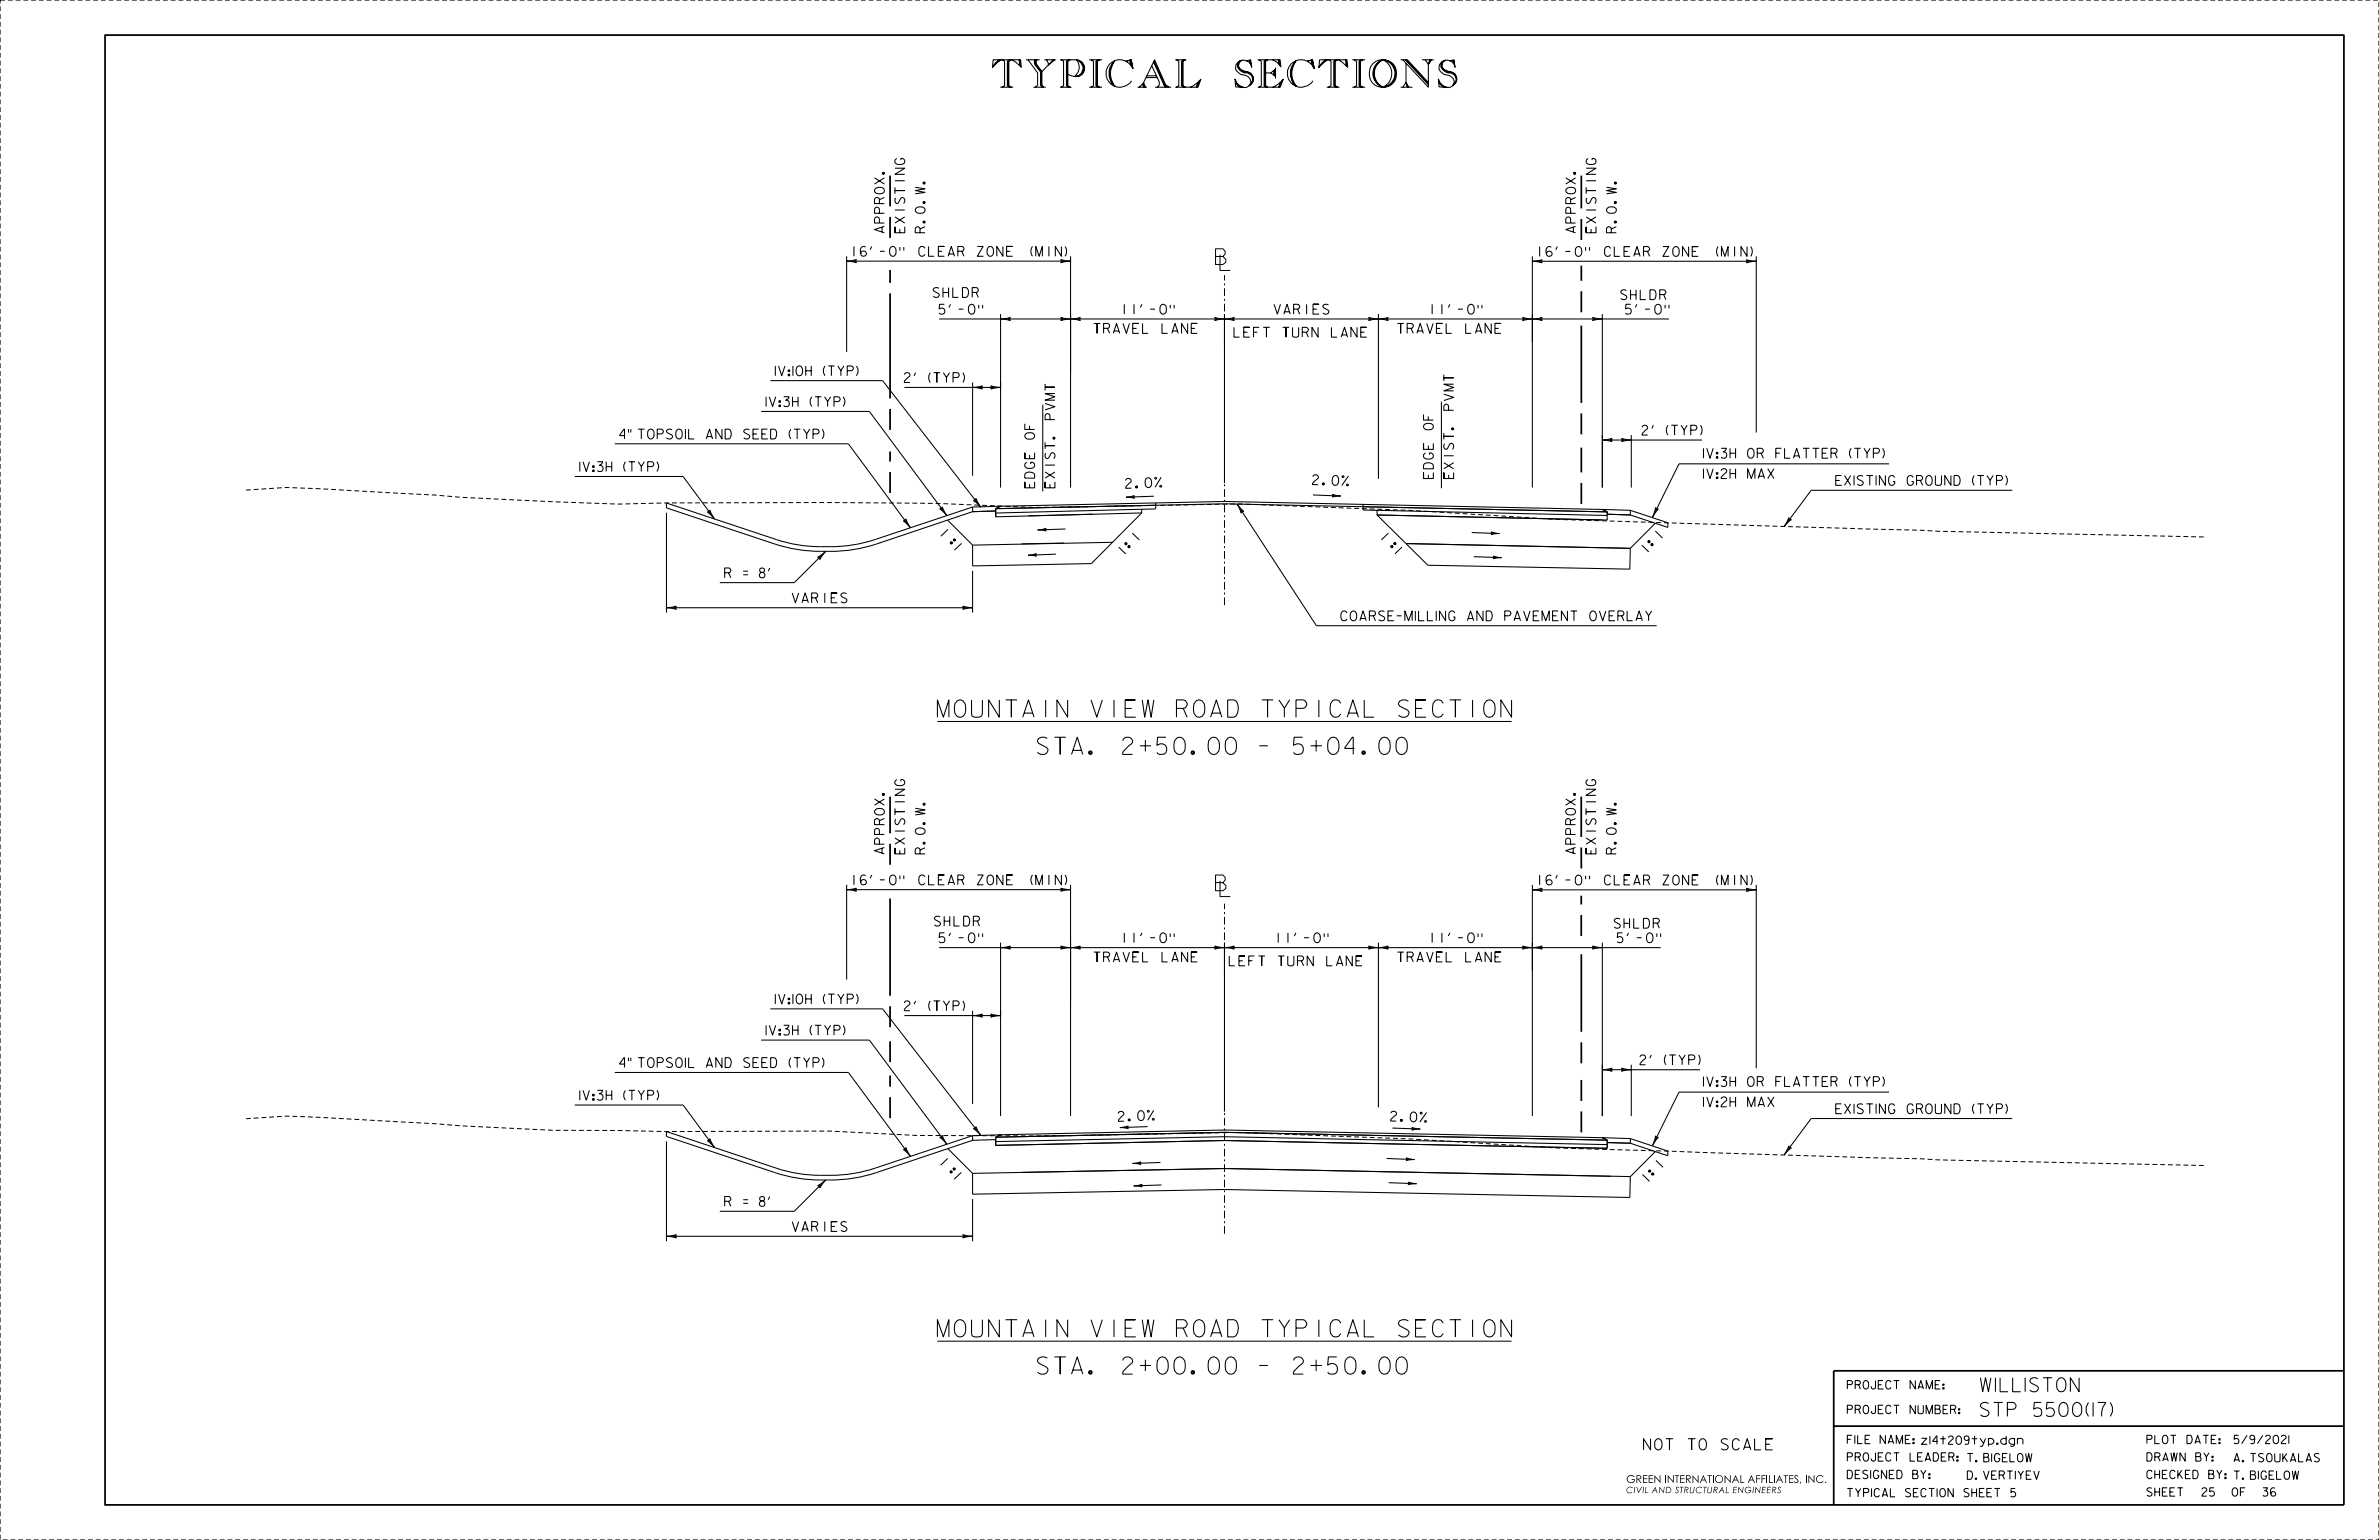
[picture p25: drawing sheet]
<svg xmlns="http://www.w3.org/2000/svg" width="864mm" height="559mm" viewBox="0 0 864 559" stroke-linecap="round" stroke-linejoin="round" font-family="sans-serif">
<defs><g id="words">
<text font-size="16.4" x="360.3" y="31.6">TYPICAL SECTIONS</text>
<g font-size="6.2">
<text x="340.3" y="260.2">MOUNTAIN VIEW ROAD TYPICAL SECTION</text>
<text x="376.6" y="273.7">STA. 2+50.00 - 5+04.00</text>
<text x="340.3" y="485.1">MOUNTAIN VIEW ROAD TYPICAL SECTION</text>
<text x="376.6" y="498.6">STA. 2+00.00 - 2+50.00</text>
</g>
<g font-size="5.7">
<text x="441.2" y="96">B</text>
<text x="442.9" y="98.1">L</text>
<text x="441.2" y="323.2">B</text>
<text x="442.9" y="325.3">L</text>
</g>
<g font-size="5.1">
<text x="718.9" y="505">WILLISTON</text>
<text x="718.9" y="514">STP 5500(17)</text>
</g>
<text font-size="4.1" x="596.6" y="526.1">NOT TO SCALE</text>
<g font-size="3.6">
<text x="328.4" y="63.2" transform="rotate(-90 328.4 63.2)">NG</text>
<text x="579.4" y="63.2" transform="rotate(-90 579.4 63.2)">NG</text>
<text x="321" y="84.5" transform="rotate(-90 321 84.5)">APPROX.</text>
<text x="328.4" y="84.5" transform="rotate(-90 328.4 84.5)">EXISTI</text>
<text x="335.8" y="84.5" transform="rotate(-90 335.8 84.5)">R.O.W.</text>
<text x="572" y="84.5" transform="rotate(-90 572 84.5)">APPROX.</text>
<text x="579.4" y="84.5" transform="rotate(-90 579.4 84.5)">EXISTI</text>
<text x="586.7" y="84.5" transform="rotate(-90 586.7 84.5)">R.O.W.</text>
<text x="308.8" y="93">16’-0&quot; CLEAR ZONE (MIN)</text>
<text x="557.7" y="93">16’-0&quot; CLEAR ZONE (MIN)</text>
<text x="338.8" y="107.9">SHLDR</text>
<text x="340.9" y="114">5’-0&quot;</text>
<text x="406.9" y="114">11’-0&quot;</text>
<text x="462.5" y="114">VARIES</text>
<text x="518.7" y="114">11’-0&quot;</text>
<text x="588.3" y="108.7">SHLDR</text>
<text x="590.1" y="114">5’-0&quot;</text>
<text x="397.1" y="121">TRAVEL LANE</text>
<text x="448" y="122.4">LEFT TURN LANE</text>
<text x="507.3" y="121">TRAVEL LANE</text>
<text x="281.4" y="136.3">1V:10H (TYP)</text>
<text x="328.3" y="138.8">2’(TYP)</text>
<text x="278.1" y="147.5">1V:3H (TYP)</text>
<text x="527.7" y="148.9" transform="rotate(-90 527.7 148.9)">PVMT</text>
<text x="383" y="152.3" transform="rotate(-90 383 152.3)">PVMT</text>
<text x="520.3" y="156" transform="rotate(-90 520.3 156)">O</text>
<text x="520.3" y="152.4" transform="rotate(-90 520.3 152.4)">F</text>
<text x="224.9" y="159.3">4&quot; TOPSOIL AND SEED (TYP)</text>
<text x="375.6" y="159.4" transform="rotate(-90 375.6 159.4)">OF</text>
<text x="596.1" y="157.9">2’(TYP)</text>
<text x="520.3" y="163" transform="rotate(-90 520.3 163)">E</text>
<text x="618.4" y="166.2">1V:3H OR FLATTER (TYP)</text>
<text x="210.5" y="171.1">1V:3H (TYP)</text>
<text x="520.3" y="173.7" transform="rotate(-90 520.3 173.7)">EDG</text>
<text x="527.7" y="173.7" transform="rotate(-90 527.7 173.7)">EXIST.</text>
<text x="618.4" y="173.6">1V:2H MAX</text>
<text x="375.6" y="177" transform="rotate(-90 375.6 177)">EDGE</text>
<text x="383" y="177" transform="rotate(-90 383 177)">EXIST.</text>
<text x="408.7" y="177.2" transform="rotate(-2 408.7 177.2)">2 .</text>
<text x="415.8" y="176.9" transform="rotate(-2 415.8 176.9)">0 %</text>
<text x="476.5" y="175.8" transform="rotate(2 476.5 175.8)">2 .</text>
<text x="483.5" y="176.1" transform="rotate(2 483.5 176.1)">0 %</text>
<text x="666.4" y="176.1">EXISTING GROUND (TYP)</text>
<text x="345" y="193" transform="rotate(-134 345 193)">1</text>
<text x="412.8" y="196.8" transform="rotate(-46 412.8 196.8)">1</text>
<text x="504.9" y="194.3" transform="rotate(-134 504.9 194.3)">1</text>
<text x="602.6" y="196.1" transform="rotate(-46 602.6 196.1)">1</text>
<text x="349.9" y="198" transform="rotate(-134 349.9 198)">1 :</text>
<text x="407.8" y="201.9" transform="rotate(-46 407.8 201.9)">1 :</text>
<text x="509.8" y="199.4" transform="rotate(-134 509.8 199.4)">1 :</text>
<text x="597.7" y="201.1" transform="rotate(-46 597.7 201.1)">1 :</text>
<text x="263.1" y="209.6">R = 8’</text>
<text x="287.6" y="218.7">VARIES</text>
<text x="486.8" y="225.3">COARSE-MILLING AND PAVEMENT OVERLAY</text>
<text x="321" y="309.8" transform="rotate(-90 321 309.8)">APPROX.</text>
<text x="328.4" y="309.8" transform="rotate(-90 328.4 309.8)">EXISTING</text>
<text x="335.8" y="309.8" transform="rotate(-90 335.8 309.8)">R.O.W.</text>
<text x="571.9" y="309.8" transform="rotate(-90 571.9 309.8)">APPROX.</text>
<text x="579.3" y="309.8" transform="rotate(-90 579.3 309.8)">EXISTING</text>
<text x="586.7" y="309.8" transform="rotate(-90 586.7 309.8)">R.O.W.</text>
<text x="308.8" y="321.1">16’-0&quot; CLEAR ZONE (MIN)</text>
<text x="557.7" y="321.1">16’-0&quot; CLEAR ZONE (MIN)</text>
<text x="339.2" y="336">SHLDR</text>
<text x="586" y="336.8">SHLDR</text>
<text x="340.9" y="342.1">5’-0&quot;</text>
<text x="406.9" y="342.1">11’-0&quot;</text>
<text x="462.8" y="342.1">11’-0&quot;</text>
<text x="518.7" y="342.1">11’-0&quot;</text>
<text x="587.1" y="342.1">5’-0&quot;</text>
<text x="397.1" y="349">TRAVEL LANE</text>
<text x="446.2" y="350.4">LEFT TURN LANE</text>
<text x="507.3" y="349">TRAVEL LANE</text>
<text x="281.4" y="364.3">1V:10H (TYP)</text>
<text x="328.3" y="366.7">2’(TYP)</text>
<text x="278.1" y="375.6">1V:3H (TYP)</text>
<text x="224.9" y="387.4">4&quot; TOPSOIL AND SEED (TYP)</text>
<text x="595.3" y="386.4">2’(TYP)</text>
<text x="618.4" y="394.2">1V:3H OR FLATTER (TYP)</text>
<text x="210.5" y="399.2">1V:3H (TYP)</text>
<text x="618.4" y="401.6">1V:2H MAX</text>
<text x="406" y="406.9" transform="rotate(-2 406 406.9)">2 .</text>
<text x="413.1" y="406.6" transform="rotate(-2 413.1 406.6)">0 %</text>
<text x="504.8" y="406.8" transform="rotate(2 504.8 406.8)">2 .</text>
<text x="511.9" y="407" transform="rotate(2 511.9 407)">0 %</text>
<text x="666.4" y="404.1">EXISTING GROUND (TYP)</text>
<text x="344.9" y="421.2" transform="rotate(-134 344.9 421.2)">1</text>
<text x="602.9" y="424.4" transform="rotate(-46 602.9 424.4)">1</text>
<text x="349.8" y="426.3" transform="rotate(-134 349.8 426.3)">1 :</text>
<text x="598" y="429.5" transform="rotate(-46 598 429.5)">1 :</text>
<text x="263.1" y="437.7">R = 8’</text>
<text x="287.6" y="446.8">VARIES</text>
</g>
<g font-size="3">
<text x="670.6" y="504">PROJECT NAME:</text>
<text x="670.6" y="513">PROJECT NUMBER:</text>
<text x="670.6" y="523.8">FILE NAME:z14t209typ.dgn</text>
<text x="779.3" y="523.8">PLOT DATE:</text>
<text x="811" y="523.8">5/9/2021</text>
<text x="670.6" y="530.2">PROJECT LEADER: T. BIGELOW</text>
<text x="779.3" y="530.2">DRAWN BY:</text>
<text x="811" y="530.4">A. TSOUKALAS</text>
<text x="670.6" y="536.5">DESIGNED BY:</text>
<text x="714.2" y="536.8">D. VERTIYEV</text>
<text x="779.3" y="536.5">CHECKED BY:T. BIGELOW</text>
<text x="670.6" y="543.1">TYPICAL SECTION SHEET 5</text>
<text x="779.3" y="542.9">SHEET</text>
<text x="810.4" y="542.9">OF</text>
<text x="821.2" y="542.9">36</text>
</g>
<text font-size="2.8" x="590.3" y="538.1">GREEN INTERNATIONAL AFFILIATES, INC.</text>
<text font-size="2.3" x="590.3" y="541.8">CIVIL AND STRUCTURAL ENGINEERS</text>
</g></defs>
<path d="M0 0h863.6v558.8h-863.6v-558.8M89.3 177.8l14.5-.9 12.3 .4 41.8 2.3 9.3 .8 57.2 2.5 17.5-.4 57.4-.1a1197.8 1197.8 0 0 1 75.5 1.7l74.9-1.3 62.2 2.4a1456.8 1456.8 0 0 0 87.9 4.3l103.5 3.3 96.8 2M89.3 405.9l14.5-.9 5.6 .2 48.5 2.5 9.3 .8 33.5 1.6 23.7 .1 17.5 .4 59.3-.2 31.6 1.6 42 .2 74.9-1.3 62.2 2.4a1427.9 1427.9 0 0 0 93.5 4.4l71.9 2.4 20.2 .4 5.8 .4 96.8 2" fill="none" stroke="#000" stroke-width=".36" stroke-dasharray="1.8 1.1" stroke-linecap="butt"/>
<g fill="none" stroke="#000" stroke-width=".38">
<path d="M307.3 94.8l3.6 .6-.3-.6M307.3 94.8h81.3l-3.5 .6 .2-.6M307.3 93v34.7M310 94.9l.6 .2M310.9 94.2l-3.6 .6M385.9 94.9l-.5 .2M388.6 93v83.9M556.3 94.8l3.5 .6-.3-.6M556.3 94.8h81.2l-3.5 .6 .3-.6M556.3 93v83.9M558.9 94.9l.6 .2M559.8 94.2l-3.5 .6"/>
<path d="M634.9 94.9l-.6 .2M637.5 93v64M340.9 115.7h265M363.2 115.7l3.6-.5-.3 .5 .3 .6zM363.2 114v62.9M365.9 115.9l.6 .2M366.5 115.4l-.6 .2M385.1 115.2l3.5 .5-3.5 .6 .2-.6zM385.4 115.4l.5 .2M385.9 115.9l-.5 .2M388.6 115.7l3.6-.5-.3 .5 .3 .6zM391.3 115.9l.5 .2"/>
<path d="M391.8 115.4l-.5 .2M440.9 115.2l3.6 .5-3.6 .6 .3-.6zM441.3 115.4l.5 .2M441.8 115.9l-.5 .2M444.5 115.7l3.6-.5-.3 .5 .3 .6zM444.5 114v61.3M447.2 115.9l.5 .2M447.7 115.4l-.5 .2M496.8 115.2l3.6 .5-3.6 .6 .3-.6zM497.1 115.4l.6 .2M497.7 115.9l-.6 .2M500.4 115.7l3.5-.5-.2 .5 .2 .6z"/>
<path d="M500.4 114v59.7M503 115.9l.6 .2M503.6 115.4l-.6 .2M552.7 115.2l3.6 .5-3.6 .6 .3-.6zM553 115.4l.6 .2M553.6 115.9l-.6 .2M556.3 115.7l3.5-.5-.3 .5 .3 .6zM558.9 115.9l.6 .2M559.5 115.4l-.6 .2M578.1 115.2l3.6 .5-3.6 .6 .3-.6zM578.4 115.4l.6 .2M579 115.9l-.6 .2"/>
<path d="M581.7 114v62.9M279.6 138.1h40.8l35.6 45.9M353.1 138.8v33.8M359.7 140l3.5 .6-3.5 .6 .2-.6zM276.3 149.3h39.3l28.1 37.8M328.3 140.6h34.9M353.1 140.6l3.5-.6-.3 .6 .3 .6zM355.7 140.7l.6 .2M356.3 140.2l-.6 .2M360 140.2l.6 .2M360.6 140.7l-.6 .2M378.5 146.9v31.4"/>
<path d="M523.2 145.7v31.5M581.7 159.7h36.2M581.7 159.7l3.5-.6-.3 .6 .3 .6zM584.3 159.8l.6 .2M584.9 159.3l-.6 .2M588.6 159.1l3.6 .6-3.6 .6 .3-.6zM589 159.3l.5 .2M589.5 159.8l-.5 .2M592.2 157.9v19M208.7 172.9h39.3l11.4 15.4M223.2 161h84.8l22.5 30.5M476.6 179.6l10.1 .4"/>
<path d="M685.8 168.3h-76.3l-9.6 19.3M730.5 177.9h-73l-9.8 13.1M241.9 186.1v36.2M256.8 185.8l.6-.1 .3-.6 1.7 3.2zM257.2 185.9l.5 .3M257.7 185.5l.2 .6M327.9 189l.6-.1 .4-.6 1.6 3.2zM328.3 189.1l.5 .3M328.9 188.7l.1 .6M341.1 184.6l.6-.1 .4-.6 1.6 3.2zM341.5 184.7l.5 .3M342.1 184.3l.1 .6"/>
<path d="M344 188.7l9.1 9.1M353.1 184l10.1-.3-1.7 .9v.8l-8.4 .3zM353.1 184l-36.6 12.1-6.1 1.5a63.1 63.1 0 0 1-13.8 .8l-6.3-.6-6.1-1.3-42.3-14v1.8l39.3 13.1 7.6 1.9a69.8 69.8 0 0 0 15.5 .7l6.4-.7 6.3-1.5 36.1-12.1 8.4-.3v2.1M353.3 181.6l.7-.2 .3-.6 1.7 3.2zM353.8 181.7l.5 .3M354.3 181.3l.2 .6M361.5 184.6l1.7-.9 81.3-1.7 137.2 2.9 1.7 .8M361.5 184.6l83-1.8 138.9 2.9M386.2 197.1l-15.4 .2M386.8 191.9l-10.1 .4M396.7 186.6l-23.3 .6M403.9 196.8l-50.8 1"/>
<path d="M414.4 184.8l-52.9 1.4M418.9 180.1l-10.1 .3M419.5 182.5v2.2l-5.1 .1v1.3l-18.2 18.4-43.1 .9v-7.6M419.5 183.3l-58 1.3v2.9l52.9-1.4M449.1 182.9l2.4 2.7h-.6l-.4 .6zM449.1 182.9l28.8 44.1h123.5M450.4 185.2l.2 .6M450.6 185.1l.5 .3M494.8 183v2.1l5.1 .1v1.7l18.4 18.2 73.3 1.4 .2-7.5M494.8 183.9l88.6 1.8v3l-83.5-1.8 81.8 1.8M499.9 185.2l83.5 1.8M510.4 197.2l81.4 1.8"/>
<path d="M534.2 193.3l10.1 .3M581.7 184.9l10.1 .3v1.7l-8.4-.3v-.9zM591.8 185.2l13.6 4.5v1.7l-13.6-4.5-8.4-.3M600.9 189.9l-9.1 9.1M601 184.2l.4 .5h.6l-2.1 2.9zM601.1 184.6l-.1 .6M601.7 184.9l-.5 .4M649.4 188.2l-.2 .6M649.4 187.8l.2 .6 .7 .1-2.6 2.5zM649.9 188.6l-.5 .4M296.8 202.2l2.9-2.1-2.1 2.9-.2-.6zM297.7 201.9l-.5 .2"/>
<path d="M297.9 202l-.2 .6M299.7 200.1l-11.4 11.3h-27M349.5 219.9l3.6 .6-3.6 .6 .3-.6zM353.1 207.2v15.1M383.3 201.1l-10.1 .4M535 202l10.1 .4M241.9 220.5l3.6-.6-.3 .6 .3 .6zM241.9 220.5h111.2M244.6 220.7l.6 .2M245.2 220.2l-.6 .2M349.8 220.2l.6 .2M350.4 220.7l-.6 .1"/>
<path d="M340.3 261.8h208.4M307.3 322.8l3.6 .6-.3-.5M307.3 322.8h81.3l-3.5 .6 .2-.6M307.3 321.1v34.4M310 323l.6 .2M310.9 322.3l-3.6 .5M385.9 323l-.5 .2M388.6 321.1v83.9M556.3 322.9l3.5 .6-.3-.6M556.3 322.9h81.2l-3.5 .6 .3-.6M556.3 321.1v83.9M558.9 323l.6 .2"/>
<path d="M559.8 322.3l-3.5 .6M634.9 323l-.6 .2M637.5 321.1v66.5M340.9 343.9h261.9M363.2 343.9l3.6-.6-.3 .6 .3 .5zM363.2 342.1v62.9M365.9 344l.6 .2M366.5 343.5l-.6 .2M385.1 343.3l3.5 .6-3.5 .5 .2-.5zM385.4 343.5l.5 .2M385.9 344l-.5 .2M388.6 343.9l3.6-.6-.3 .6 .3 .5z"/>
<path d="M391.3 344l.5 .2M391.8 343.5l-.5 .2M440.9 343.3l3.6 .6-3.6 .5 .3-.5zM441.3 343.5l.5 .2M441.8 344l-.5 .2M444.5 343.9l3.6-.6-.3 .6 .3 .5zM444.5 342.1v61.3M447.2 344l.5 .2M447.7 343.5l-.5 .2M496.8 343.3l3.6 .6-3.6 .5 .3-.5zM497.1 343.5l.6 .2M497.7 344l-.6 .2"/>
<path d="M500.4 343.9l3.5-.6-.2 .6 .2 .5zM500.4 342.1v59.7M503 344l.6 .2M503.6 343.5l-.6 .2M552.7 343.3l3.6 .6-3.6 .5 .3-.5zM553 343.5l.6 .2M553.6 344l-.6 .2M556.3 343.9l3.5-.6-.3 .6 .3 .5zM558.9 344l.6 .2M559.5 343.5l-.6 .2M578.1 343.3l3.6 .6-3.6 .5 .3-.5zM578.4 343.5l.6 .2"/>
<path d="M579 344l-.6 .2M581.7 342.1v62.9M276.3 377.4h39.3l28.1 37.8M279.6 366.1h40.8l35.6 45.9M328.3 368.5h34.9M353.1 368.5l3.5-.6-.3 .6 .3 .6zM353.1 366.7v33.9M355.7 368.7l.6 .2M356.3 368.2l-.6 .2M359.7 367.9l3.5 .6-3.5 .6 .2-.6zM360 368.2l.6 .2M360.6 368.7l-.6 .2"/>
<path d="M223.2 389.1h84.8l22.5 30.5M581.7 388.2h35.4M581.7 388.2l3.5-.6-.3 .6 .3 .5M581.7 388.2l3.5 .6M584.3 388.3l.6 .2M584.9 387.8l-.6 .2M588.6 388.7l.3-.5-.3-.6 3.6 .6-3.6 .6M589 387.8l.5 .2M589.5 388.3l-.5 .2M592.2 386.4v18.6M685.8 396.3h-76.3l-9.6 19.3M208.7 401h39.3l11.4 15.4"/>
<path d="M241.9 414.2v36.2M256.8 413.9l.6-.2 .3-.5 1.7 3.2zM257.2 414l.5 .3M257.7 413.6l.2 .6M327.9 417.1l.6-.2 .4-.5 1.6 3.2zM328.3 417.2l.5 .3M328.9 416.8l.1 .6M341.1 412.7l.6-.1 .4-.6 1.6 3.2zM341.5 412.8l.5 .3M342.1 412.4l.1 .6M344.1 416.8l9 9M353.1 412.1l10.1-.3-1.7 .8v.9l-8.4 .3z"/>
<path d="M353.1 412.1l-36.6 12.1-6.1 1.5a63.1 63.1 0 0 1-13.8 .8l-6.3-.6-6.1-1.3-42.3-14v1.8l40.5 13.4 6.4 1.6a69.3 69.3 0 0 0 15.5 .7l5.1-.5 6.4-1.4 37.3-12.4M353.3 409.5l.7-.1 .3-.6 1.7 3.2zM353.8 409.6l.5 .4M354.3 409.2l.2 .6M361.5 412.6l1.7-.8 81.3-1.8 137.2 2.8 1.7 .9M361.5 414.2l83-1.7 138.9 2.8M361.5 412.6l83-1.7 138.9 2.8v3l-138.9-2.9-83 1.8zM416.6 408.8l-10.1 .4M444.5 410.9l-83 1.7M444.5 410.9l138.9 2.8M505.5 409.3l10 .4M581.7 412.8l10.1 .3v1.7l-8.4-.2v-.9z"/>
<path d="M591.8 413.1l13.6 4.6v1.7l-13.6-4.6-8.4-.2v2.1l-138.9-2.9-83 1.8v-2.1M600.9 417.9l-9.1 9.1-.2 7.5-147.1-2.9-91.4 1.7v-7.5M601 412.2l.4 .4 .6 .1-2.1 2.9zM601.1 412.5l-.1 .6M601.7 412.9l-.5 .3M649.4 416.2l-.2 .6M649.4 415.8l.2 .6 .7 .1-2.6 2.5zM649.9 416.6l-.5 .3M730.5 405.9h-73l-9.8 13.1M296.8 430.2l2.9-2-2.1 2.9-.2-.6zM297.7 429.9l-.5 .3M297.9 430.1l-.2 .6"/>
<path d="M299.7 428.2l-11.4 11.3h-27M353.1 425.8l91.4-1.8 147.3 2.9M353.1 435.1v15.3M421.3 421.8l-10.1 .4M421.6 430l-10 .3M503.4 420.4l10.1 .4M504.1 429.2l10.1 .3M241.9 448.6l3.6-.6-.3 .6 .3 .6zM241.9 448.6h111.2M244.6 448.7l.6 .2M245.2 448.3l-.6 .2M349.5 448l3.6 .6-3.6 .6 .3-.6z"/>
<path d="M349.8 448.3l.6 .2M350.4 448.7l-.6 .2M340.3 486.7h208.4M803.7 539.9h-1.5l-.1 1.4a1.07 1.07 0 0 1 1.6 .1 .92 .92 0 0 1 .1 1 .92 .92 0 0 1-.9 .5l-.8-.4M799.4 540.5a.85 .85 0 0 1 1-.6 .85 .85 0 0 1 .6 1l-1.5 1.5-.1 .5h1.7"/>
</g>
<path d="M444.5 219.6v-119.8M444.5 447.7v-119.8" fill="none" stroke="#000" stroke-width=".36" stroke-dasharray="2.8 1.1 .7 1.1" stroke-linecap="butt"/>
<g fill="none" stroke="#000" stroke-width=".36">
<path d="M483.7 179.4l3 .6-3 .4 .2-.5zM484 179.6l.4 .2M376.7 192.3l3-.6-.2 .5 .3 .5zM379 192.3l.5 .2M379.4 191.9l-.4 .2M408.8 180.4l3-.6-.2 .5 .2 .5zM411.1 180.4l.4 .2M411.5 180.1l-.4 .1M484.4 180l-.5 .2M541.3 193l3 .6-3 .4 .2-.5zM541.6 193.2l.4 .2M542 193.6l-.4 .2"/>
<path d="M373.2 201.5l3-.7-.2 .6 .2 .5zM375.5 201.5l.5 .1M375.9 201.1l-.4 .2M542 201.8l3.1 .6-3.1 .4 .3-.6zM542.3 202l.5 .2M542.8 202.4l-.5 .2M406.5 409.2l3.1-.6-.3 .4 .3 .6zM408.8 409.2l.5 .2M409.3 408.8l-.5 .2M512.5 409.1l3 .6-3 .4 .3-.5zM512.8 409.3l.5 .2M513.3 409.7l-.5 .2"/>
<path d="M411.2 422.2l3-.6-.3 .5 .3 .5zM411.6 430.3l3-.6-.3 .5 .3 .5zM413.4 422.2l.5 .1M413.8 430.4l.5 .1M413.9 421.8l-.5 .2M414.3 429.9l-.5 .2M510.4 420.1l3.1 .7-3.1 .3 .3-.4zM510.7 420.4l.5 .1M511.2 420.8l-.5 .1M511.2 428.9l3 .6-3.1 .4 .3-.5zM511.5 429.1l.5 .2M511.9 429.5l-.4 .2"/>
</g>
<g fill="none" stroke="#000" stroke-width=".63" stroke-linecap="butt">
<path d="M38.1 12.7h812.8v533.4h-812.8zM323.1 63.7v11.2M323.1 78.7v7.6M574 63.7v11.9M574 79.4v7.7M323.1 98v4.7M574 96.4v5.5M323.1 106.5v38.1M574 105.7v7.6M574 118.1v28.1M323.1 148.4v7.6M574 150v7.6"/>
<path d="M323.1 163.8v3.7M323.1 171.3v7.6M574 162.4v9M574 175.2v7.6M323.1 289.1v13.3M574 289.1v14.6M323.1 306.2v7.6M574 307.5v7.6M323.1 326v35.3M574 325v3.2M574 332v7.6M574 346.3v28.1"/>
<path d="M323.1 365.1v7.6M323.1 377.9v7.5M574 378.2v7.6M323.1 390.2v4.1M323.1 398.1v7.6M574 391.9v7.6M574 403.3v7.6M850.9 497.4h-185.2v48.7M665.7 517.5h185.2"/>
</g>
<use href="#words"/>
</svg>
